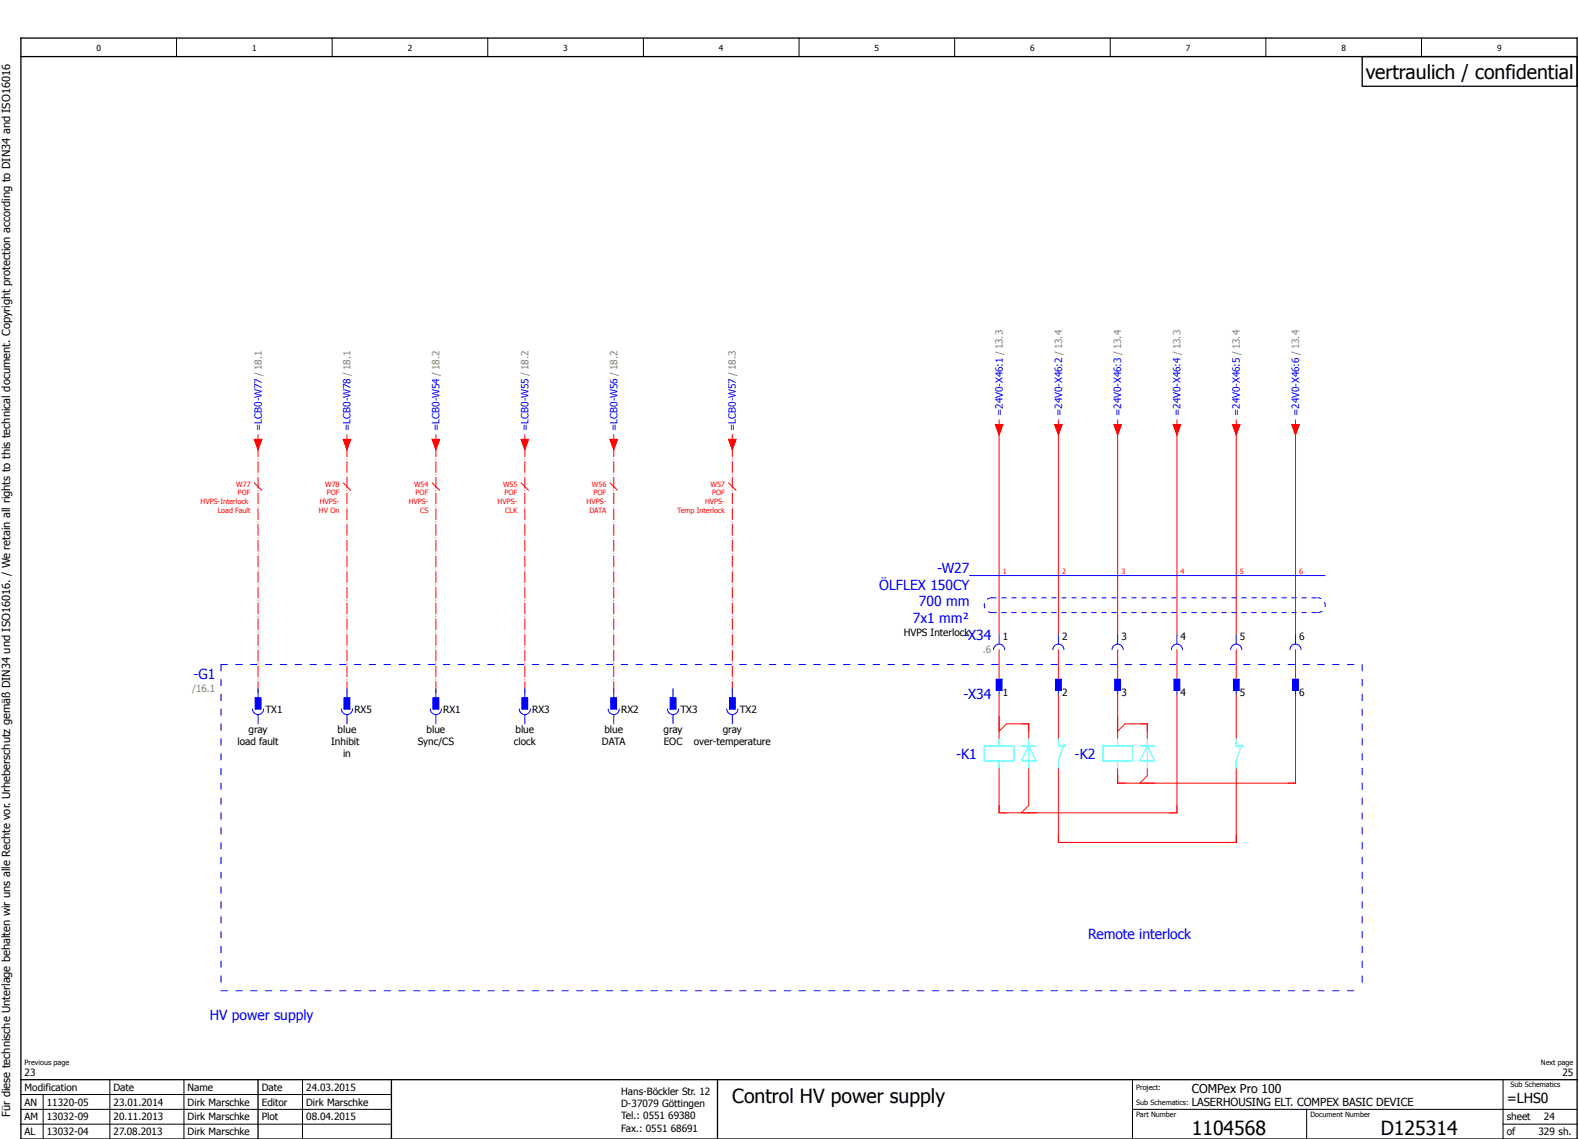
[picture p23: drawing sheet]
<svg xmlns="http://www.w3.org/2000/svg" width="426mm" height="307mm" viewBox="0 0 426 307" stroke-linecap="round" stroke-linejoin="round" font-family="sans-serif">
<defs><g id="words">
<g font-size="5.3">
<text x="368.6" y="21.2">vertraulich / confidential</text>
<text x="197.6" y="297.5">Control HV power supply</text>
<text x="321.6" y="306.2">1104568</text>
<text x="372.6" y="306.2">D125314</text>
</g>
<g font-size="3.7" fill="#00f">
<text x="252.9" y="154.5">-W27</text>
<text x="237.3" y="159">ÖLFLEX 150CY</text>
<text x="248" y="163.6">700 mm</text>
<text x="246.4" y="168.1">7x1 mm²</text>
<text x="260" y="172.6">-X34</text>
<text x="52.2" y="183.2">-G1</text>
<text x="260" y="188.6">-X34</text>
<text x="258" y="204.6">-K1</text>
<text x="290" y="204.6">-K2</text>
<text x="293.6" y="253.3">Remote interlock</text>
<text x="56.6" y="275.3">HV power supply</text>
</g>
<text font-size="3.7" x="406.6" y="297.6">=LHS0</text>
<text font-size="3.3" x="321.6" y="295">COMPex Pro 100</text>
<g font-size="3">
<text x="321.6" y="298.4">LASERHOUSING ELT. COMPEX BASIC DEVICE</text>
<text x="2.7" y="301.3" transform="rotate(-90 2.7 301.3)">Für diese technische Unterlage behalten wir uns alle Rechte vor. Urheberschutz gemäß DIN34 und ISO16016. / We retain all rights to this technical document. Copyright protection according to DIN34 and ISO16016</text>
</g>
<g font-size="2.7" fill="#00f">
<text x="270.6" y="112.3" transform="rotate(-90 270.6 112.3)">=24V0-X46:1 / 13.3</text>
<text x="286.6" y="112.3" transform="rotate(-90 286.6 112.3)">=24V0-X46:2 / 13.4</text>
<text x="302.6" y="112.3" transform="rotate(-90 302.6 112.3)">=24V0-X46:3 / 13.4</text>
<text x="318.6" y="112.3" transform="rotate(-90 318.6 112.3)">=24V0-X46:4 / 13.3</text>
<text x="334.6" y="112.3" transform="rotate(-90 334.6 112.3)">=24V0-X46:5 / 13.4</text>
<text x="350.6" y="112.3" transform="rotate(-90 350.6 112.3)">=24V0-X46:6 / 13.4</text>
<text x="70.6" y="116.3" transform="rotate(-90 70.6 116.3)">=LCB0-W77 / 18.1</text>
<text x="94.6" y="116.3" transform="rotate(-90 94.6 116.3)">=LCB0-W78 / 18.1</text>
<text x="118.6" y="116.3" transform="rotate(-90 118.6 116.3)">=LCB0-W54 / 18.2</text>
<text x="142.6" y="116.3" transform="rotate(-90 142.6 116.3)">=LCB0-W55 / 18.2</text>
<text x="166.6" y="116.3" transform="rotate(-90 166.6 116.3)">=LCB0-W56 / 18.2</text>
<text x="198.6" y="116.3" transform="rotate(-90 198.6 116.3)">=LCB0-W57 / 18.3</text>
</g>
<g font-size="2.7">
<text x="243.9" y="171.6">HVPS Interlock</text>
<text x="270.6" y="172.6">1</text>
<text x="286.6" y="172.6">2</text>
<text x="302.6" y="172.6">3</text>
<text x="318.6" y="172.6">4</text>
<text x="334.6" y="172.6">5</text>
<text x="350.6" y="172.6">6</text>
<text x="270.6" y="187.9">1</text>
<text x="286.6" y="187.9">2</text>
<text x="302.6" y="187.9">3</text>
<text x="318.6" y="187.9">4</text>
<text x="334.6" y="187.9">5</text>
<text x="350.6" y="187.9">6</text>
<text x="67.1" y="197.8">gray</text>
<text x="71.6" y="192.3">TX1</text>
<text x="91.1" y="197.8">blue</text>
<text x="95.6" y="192.3">RX5</text>
<text x="115.1" y="197.8">blue</text>
<text x="119.6" y="192.3">RX1</text>
<text x="139.1" y="197.8">blue</text>
<text x="143.6" y="192.3">RX3</text>
<text x="163.1" y="197.8">blue</text>
<text x="167.6" y="192.3">RX2</text>
<text x="179.1" y="197.8">gray</text>
<text x="183.6" y="192.3">TX3</text>
<text x="195.1" y="197.8">gray</text>
<text x="199.6" y="192.3">TX2</text>
<text x="64.1" y="201">load fault</text>
<text x="89.4" y="201">Inhibit</text>
<text x="112.8" y="201">Sync/CS</text>
<text x="138.7" y="201">clock</text>
<text x="162.5" y="201">DATA</text>
<text x="179.1" y="201">EOC</text>
<text x="187.3" y="201">over-temperature</text>
<text x="92.6" y="204.3">in</text>
<text x="6.6" y="290.3">23</text>
<text x="421.7" y="290.3">25</text>
<text x="6.6" y="294.2">Modification</text>
<text x="6.6" y="298.3">AN</text>
<text x="12.6" y="298.3">11320-05</text>
<text x="30.6" y="294.3">Date</text>
<text x="30.6" y="298.3">23.01.2014</text>
<text x="50.6" y="294.3">Name</text>
<text x="50.6" y="298.3">Dirk Marschke</text>
<text x="70.6" y="298.3">Editor</text>
<text x="70.7" y="294.2">Date</text>
<text x="82.6" y="298.3">Dirk Marschke</text>
<text x="82.6" y="294.3">24.03.2015</text>
<text x="167.6" y="295.3">Hans-Böckler Str. 12</text>
<text x="167.6" y="298.8">D-37079 Göttingen</text>
<text x="6.6" y="302.3">AM</text>
<text x="12.6" y="302.3">13032-09</text>
<text x="30.6" y="302.3">20.11.2013</text>
<text x="50.6" y="302.3">Dirk Marschke</text>
<text x="70.6" y="302.3">Plot</text>
<text x="82.6" y="302.3">08.04.2015</text>
<text x="167.6" y="301.8">Tel.: 0551 69380</text>
<text x="167.6" y="305.3">Fax.: 0551 68691</text>
<text x="406.6" y="302.3">sheet</text>
<text x="416.7" y="302.3">24</text>
<text x="6.6" y="306.3">AL</text>
<text x="12.6" y="306.3">13032-04</text>
<text x="30.6" y="306.3">27.08.2013</text>
<text x="50.6" y="306.3">Dirk Marschke</text>
<text x="406.6" y="306.3">of</text>
<text x="415.2" y="306.3">329 sh.</text>
</g>
<g font-size="2.7" fill="#7ca552">
<text x="265.3" y="176.1">.6</text>
<text x="51.9" y="186.8">/16.1</text>
</g>
<g font-size="2.3">
<text x="26" y="13.8">0</text>
<text x="68" y="13.8">1</text>
<text x="110" y="13.8">2</text>
<text x="152" y="13.8">3</text>
<text x="194" y="13.8">4</text>
<text x="236" y="13.8">5</text>
<text x="278" y="13.8">6</text>
<text x="320" y="13.8">7</text>
<text x="362" y="13.8">8</text>
<text x="404" y="13.8">9</text>
</g>
<g font-size="2" fill="#f00">
<text x="63.8" y="131.3">W77</text>
<text x="87.8" y="131.3">W78</text>
<text x="111.8" y="131.3">W54</text>
<text x="135.8" y="131.3">W55</text>
<text x="159.8" y="131.3">W56</text>
<text x="191.8" y="131.3">W57</text>
<text x="54.2" y="136">HVPS-Interlock</text>
<text x="64.2" y="133.6">POF</text>
<text x="86.3" y="136">HVPS-</text>
<text x="88.2" y="133.6">POF</text>
<text x="110.3" y="136">HVPS-</text>
<text x="112.2" y="133.6">POF</text>
<text x="134.3" y="136">HVPS-</text>
<text x="136.2" y="133.6">POF</text>
<text x="158.3" y="136">HVPS-</text>
<text x="160.2" y="133.6">POF</text>
<text x="190.3" y="136">HVPS-</text>
<text x="192.2" y="133.6">POF</text>
<text x="58.8" y="138.3">Load Fault</text>
<text x="86.1" y="138.3">HV On</text>
<text x="113.4" y="138.3">CS</text>
<text x="136.4" y="138.3">CLK</text>
<text x="159.1" y="138.3">DATA</text>
<text x="182.8" y="138.3">Temp Interlock</text>
<text x="270.6" y="154.8">1</text>
<text x="286.6" y="154.8">2</text>
<text x="302.6" y="154.8">3</text>
<text x="318.6" y="154.8">4</text>
<text x="334.6" y="154.8">5</text>
<text x="350.6" y="154.8">6</text>
</g>
<g font-size="2">
<text x="6.6" y="287.3">Previous page</text>
<text x="415.9" y="287.3">Next page</text>
<text x="306.6" y="294">Project:</text>
<text x="407.6" y="293.3">Sub Schematics</text>
<text x="306.6" y="298">Sub Schematics:</text>
<text x="306.6" y="301.3">Part Number</text>
<text x="353.6" y="301.3">Document Number</text>
</g>
</g></defs>
<g fill="none" stroke="#000" stroke-width=".27">
<path d="M47.6 10.3v5M89.6 10.3v5M131.6 10.3v5M173.6 10.3v5M215.6 10.3v5M257.6 10.3v5M299.6 10.3v5M341.6 10.3v5M383.6 10.3v5M5.6 299.3h100M5.6 295.3h100M11.6 295.3v12"/>
<path d="M29.6 291.3v16M49.6 291.3v16M81.6 291.3v16M305.6 299.3h120M305.6 291.3v16M352.6 299.3v8M405.6 291.3v16M5.6 303.3h100M405.6 303.3h20"/>
</g>
<path d="M5.6 15.3h420M5.6 10.3h420v297h-420zM367.6 15.3v8h58M5.6 291.3h420M69.6 291.3v16M105.6 291.3v16M193.6 291.3v16" fill="none" stroke="#000" stroke-width=".35"/>
<g fill="none" stroke="#f00" stroke-width=".27">
<path d="M68.6 118.5l1 2.8 1-2.8M69.6 117.3v1.2M92.6 118.5l1 2.8 1-2.8M93.6 117.3v1.2M116.6 118.5l1 2.8 1-2.8M117.6 117.3v1.2M140.6 118.5l1 2.8 1-2.8M141.6 117.3v1.2M164.6 118.5l1 2.8 1-2.8M165.6 117.3v1.2M196.6 118.5l1 2.8 1-2.8M197.6 117.3v1.2"/>
<path d="M268.6 114.5l1 2.8 1-2.8M269.6 113.3v1.2M269.6 116.3v55M284.6 114.5l1 2.8 1-2.8M285.6 113.3v1.2M285.6 116.3v55M300.6 114.5l1 2.8 1-2.8M301.6 113.3v1.2M301.6 116.3v55M316.6 114.5l1 2.8 1-2.8M317.6 113.3v1.2M317.6 116.3v55"/>
<path d="M332.6 114.5l1 2.8 1-2.8M333.6 113.3v1.2M333.6 116.3v55M348.6 114.5l1 2.8 1-2.8M349.6 113.3v1.2M349.6 116.3v55M68.6 130.3l2 2M92.6 130.3l2 2M116.6 130.3l2 2M140.6 130.3l2 2M164.6 130.3l2 2M196.6 130.3l2 2"/>
<path d="M269.6 175.3v8M285.6 175.3v8M301.6 175.3v8M317.6 175.3v8M333.6 175.3v8M349.6 175.3v8M269.6 187.3v12M269.6 197.3l2-2h6v4M285.6 187.3v12M301.6 197.3l2-2h6v4M301.6 187.3v12M317.6 187.3v32h-48v-12"/>
<path d="M333.6 187.3v12M349.6 187.3v24h-48v-4M277.6 207.3v10l-2 2M285.6 207.3v20h48v-20M309.6 207.3v2l-2 2"/>
</g>
<path d="M69.6 120.3v67M93.6 120.3v67M117.6 120.3v67M141.6 120.3v67M165.6 120.3v67M197.6 120.3v67" fill="none" stroke="#f00" stroke-width=".27" stroke-dasharray="2.9 .6 0 .6"/>
<path d="M59.6 179.3h308M59.6 179.3v88M367.6 179.3v88M59.6 267.3h308" fill="none" stroke="#00f" stroke-width=".27" stroke-dasharray="1.7 2.3"/>
<g fill="none" stroke="#0ff" stroke-width=".27">
<path d="M269.6 199.3v2M277.6 199.3v8M285.6 199.3v2h2M301.6 199.3v2M309.6 199.3v8M333.6 199.3v2h2M265.6 201.3h8v4h-8zM269.6 205.3v2M275.6 201.3h4M277.6 201.3l2 4h-4zM287.1 200.8l-1.5 4.5v2M297.6 201.3h8v4h-8z"/>
<path d="M301.6 205.3v2M307.6 201.3h4M309.6 201.3l2 4h-4zM335.1 200.8l-1.5 4.5v2"/>
</g>
<g fill="none" stroke="#00f" stroke-width=".27">
<path d="M261.6 155.3h96M268.1 175.3a1.5 1.5 0 0 1 1.5-1.5 1.5 1.5 0 0 1 1.5 1.5M269.6 171.3v2.5M284.1 175.3a1.5 1.5 0 0 1 1.5-1.5 1.5 1.5 0 0 1 1.5 1.5M285.6 171.3v2.5M300.1 175.3a1.5 1.5 0 0 1 1.5-1.5 1.5 1.5 0 0 1 1.5 1.5M301.6 171.3v2.5M316.1 175.3a1.5 1.5 0 0 1 1.5-1.5 1.5 1.5 0 0 1 1.5 1.5M317.6 171.3v2.5M332.1 175.3a1.5 1.5 0 0 1 1.5-1.5 1.5 1.5 0 0 1 1.5 1.5M333.6 171.3v2.5M348.1 175.3a1.5 1.5 0 0 1 1.5-1.5 1.5 1.5 0 0 1 1.5 1.5"/>
<path d="M349.6 171.3v2.5M68.1 191.3a1.5 1.5 0 0 0 1.5 1.5 1.5 1.5 0 0 0 1.5-1.5M68.9 188.3h1.5v3h-1.5zM69.6 185.8v2.5M69.6 192.8v2.5M92.1 191.3a1.5 1.5 0 0 0 1.5 1.5 1.5 1.5 0 0 0 1.5-1.5M92.9 188.3h1.5v3h-1.5zM93.6 185.8v2.5M93.6 192.8v2.5M116.1 191.3a1.5 1.5 0 0 0 1.5 1.5 1.5 1.5 0 0 0 1.5-1.5M116.9 188.3h1.5v3h-1.5zM117.6 185.8v2.5"/>
<path d="M117.6 192.8v2.5M140.1 191.3a1.5 1.5 0 0 0 1.5 1.5 1.5 1.5 0 0 0 1.5-1.5M140.9 188.3h1.5v3h-1.5zM141.6 185.8v2.5M141.6 192.8v2.5M164.1 191.3a1.5 1.5 0 0 0 1.5 1.5 1.5 1.5 0 0 0 1.5-1.5M164.9 188.3h1.5v3h-1.5zM165.6 185.8v2.5M165.6 192.8v2.5M180.1 191.3a1.5 1.5 0 0 0 1.5 1.5 1.5 1.5 0 0 0 1.5-1.5M180.9 188.3h1.5v3h-1.5zM181.6 185.8v2.5"/>
<path d="M181.6 192.8v2.5M196.1 191.3a1.5 1.5 0 0 0 1.5 1.5 1.5 1.5 0 0 0 1.5-1.5M196.9 188.3h1.5v3h-1.5zM197.6 185.8v2.5M197.6 192.8v2.5M268.9 183.3h1.5v3h-1.5zM269.6 186.3v1M284.9 183.3h1.5v3h-1.5zM285.6 186.3v1M300.9 183.3h1.5v3h-1.5zM301.6 186.3v1M316.9 183.3h1.5v3h-1.5z"/>
<path d="M317.6 186.3v1M332.9 183.3h1.5v3h-1.5zM333.6 186.3v1M348.9 183.3h1.5v3h-1.5zM349.6 186.3v1"/>
</g>
<g fill="#00f" stroke="#00f" stroke-width=".27">
<path d="M180.9 188.3h1.5v3h-1.5z"/>
<path d="M92.9 188.3h1.5v3h-1.5z"/>
<path d="M164.9 188.3h1.5v3h-1.5z"/>
<path d="M140.9 188.3h1.5v3h-1.5z"/>
<path d="M196.9 188.3h1.5v3h-1.5z"/>
<path d="M116.9 188.3h1.5v3h-1.5z"/>
<path d="M68.9 188.3h1.5v3h-1.5z"/>
<path d="M268.9 183.3h1.5v3h-1.5z"/>
<path d="M332.9 183.3h1.5v3h-1.5z"/>
<path d="M348.9 183.3h1.5v3h-1.5z"/>
<path d="M284.9 183.3h1.5v3h-1.5z"/>
<path d="M300.9 183.3h1.5v3h-1.5z"/>
<path d="M316.9 183.3h1.5v3h-1.5z"/>
</g>
<path d="M267.6 165.3h88M267.6 161.3h88M267.6 161.3a2 2 0 0 0-2 2 2 2 0 0 0 2 2M355.6 165.3a2 2 0 0 0 2-2 2 2 0 0 0-2-2" fill="none" stroke="#00f" stroke-width=".27" stroke-dasharray="1.2 1.5"/>
<g fill="#f00" stroke="#f00" stroke-width=".27">
<path d="M68.6 118.5h2l-1 2.8z"/>
<path d="M92.6 118.5h2l-1 2.8z"/>
<path d="M116.6 118.5h2l-1 2.8z"/>
<path d="M140.6 118.5h2l-1 2.8z"/>
<path d="M164.6 118.5h2l-1 2.8z"/>
<path d="M196.6 118.5h2l-1 2.8z"/>
<path d="M268.6 114.5h2l-1 2.8z"/>
<path d="M284.6 114.5h2l-1 2.8z"/>
<path d="M300.6 114.5h2l-1 2.8z"/>
<path d="M316.6 114.5h2l-1 2.8z"/>
<path d="M332.6 114.5h2l-1 2.8z"/>
<path d="M348.6 114.5h2l-1 2.8z"/>
</g>
<use href="#words"/>
</svg>
